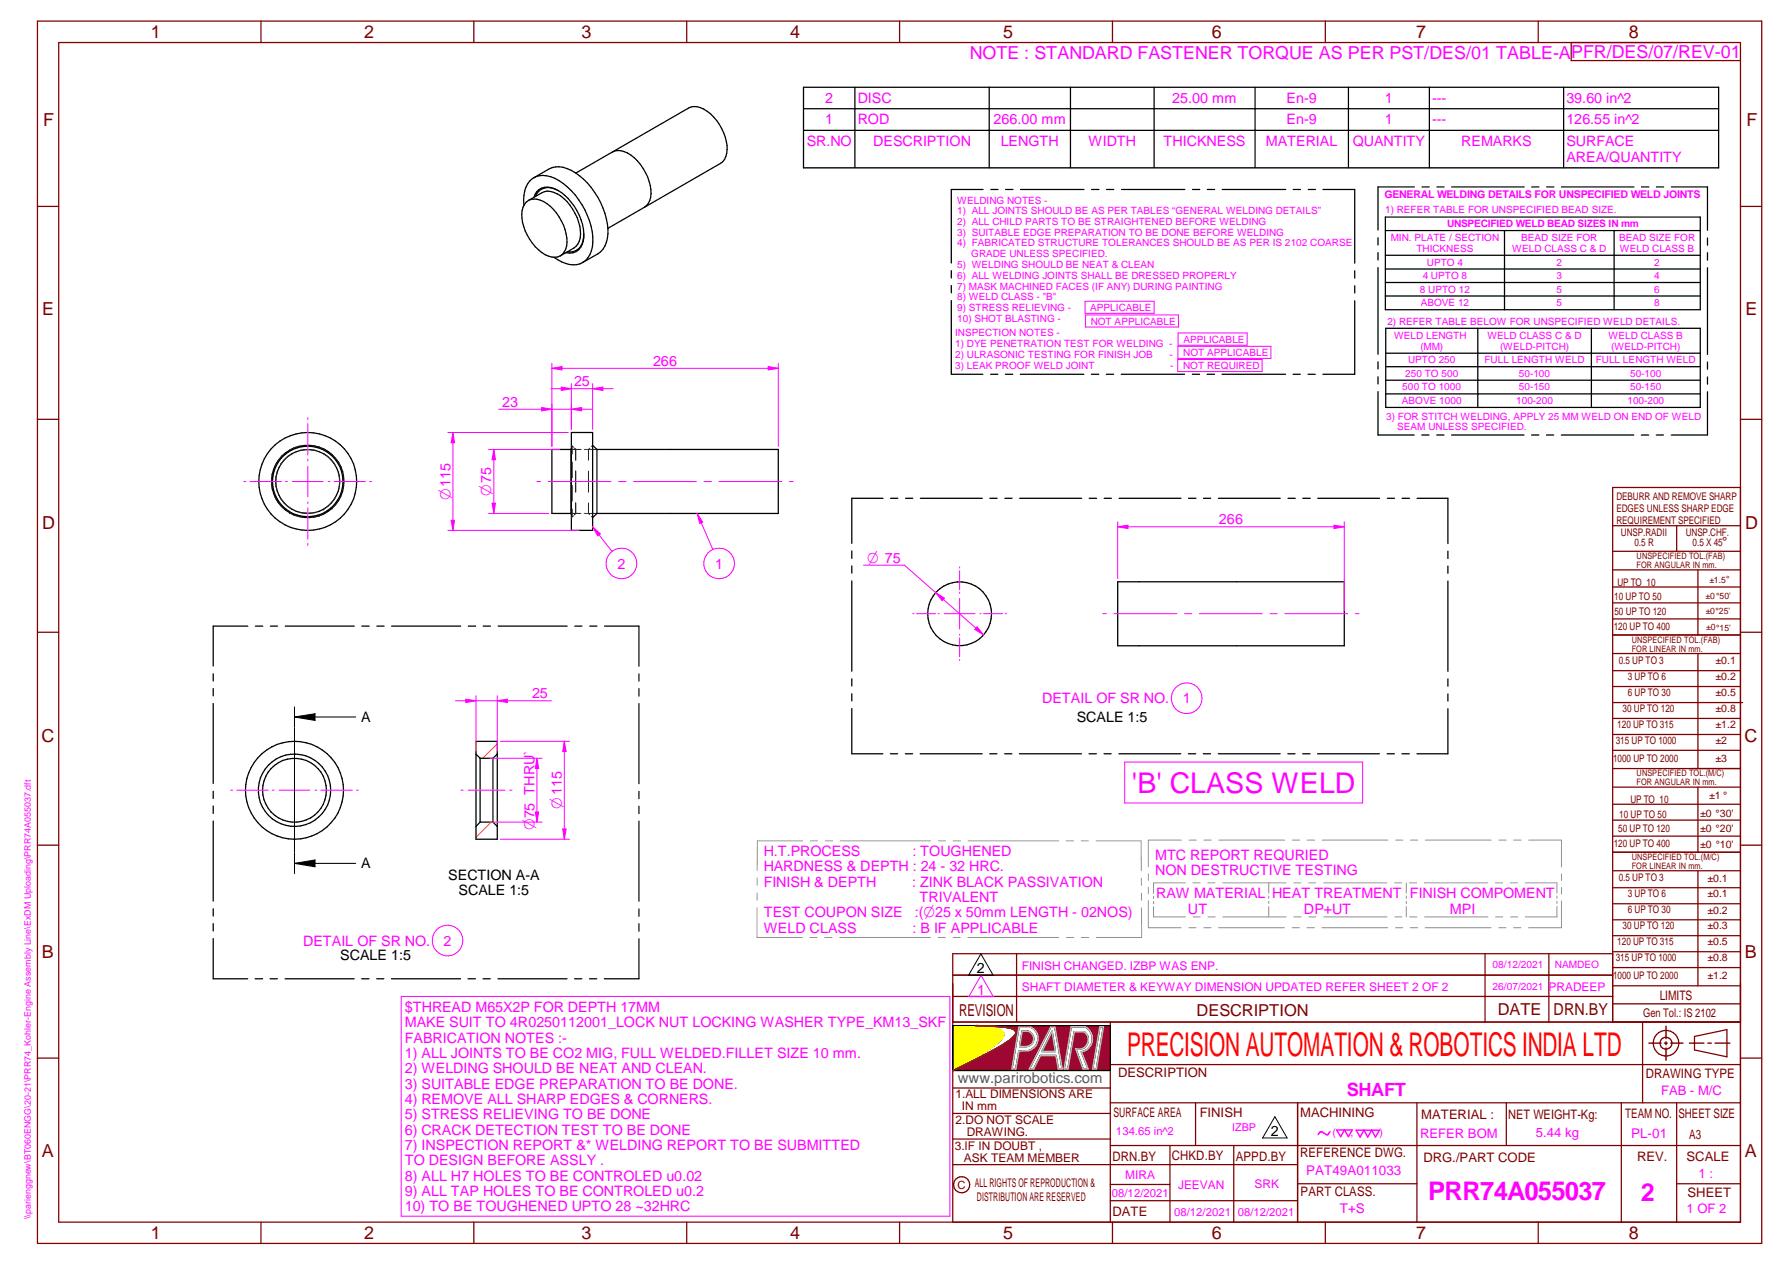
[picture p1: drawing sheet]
<svg xmlns="http://www.w3.org/2000/svg" width="420mm" height="297mm" viewBox="0 0 420 297" stroke-linecap="round" stroke-linejoin="round" font-family="sans-serif">
<defs><g id="words">
<text font-size="7.7" fill="#f00" x="264.7" y="247.9">PRECISION AUTOMATION &amp; ROBOTICS INDIA LTD</text>
<text font-size="6.7" fill="#f0f" x="265.8" y="186.2">'B' CLASS WELD</text>
<text font-size="6" fill="#f0f" x="335.4" y="281.7">PRR74A055037</text>
<text font-size="5.9" fill="#f0f" x="385.4" y="282.1">2</text>
<text font-size="4.3" fill="#f0f" x="316.3" y="257.4">SHAFT</text>
<g font-size="4.2" fill="#800000">
<text x="35.4" y="9">1</text>
<text x="85.5" y="8.9">2</text>
<text x="136.6" y="9">3</text>
<text x="185.6" y="9">4</text>
<text x="235.6" y="9">5</text>
<text x="284.6" y="8.8">6</text>
<text x="332.6" y="9">7</text>
<text x="382.6" y="9">8</text>
<text x="10.1" y="29.6">F</text>
<text x="410.2" y="29.6">F</text>
<text x="9.9" y="73.9">E</text>
<text x="409.9" y="73.9">E</text>
<text x="9.9" y="124.2">D</text>
<text x="409.9" y="124.2">D</text>
<text x="9.7" y="174.3">C</text>
<text x="409.7" y="174.3">C</text>
<text x="9.9" y="225">B</text>
<text x="409.8" y="225">B</text>
<text x="9.8" y="271.7">A</text>
<text x="409.8" y="271.7">A</text>
<text x="35.4" y="291">1</text>
<text x="85.5" y="290.9">2</text>
<text x="136.6" y="291">3</text>
<text x="185.6" y="291">4</text>
<text x="235.6" y="291">5</text>
<text x="284.6" y="290.8">6</text>
<text x="332.6" y="291">7</text>
<text x="382.6" y="291">8</text>
</g>
<g font-size="4.2" fill="#f0f">
<text x="227.7" y="13.8">NOTE : STANDARD FASTENER TORQUE AS PER PST/DES/01 TABLE-A</text>
<text x="369" y="13.7">PFR/DES/07/REV-01</text>
</g>
<g font-size="3.9" fill="#800000">
<text x="225.2" y="238.6">REVISION</text>
<text x="281" y="238.6">DESCRIPTION</text>
<text x="351.8" y="238.4">DATE</text>
<text x="364.9" y="238.3">DRN.BY</text>
</g>
<g font-size="3.7" fill="#f0f">
<text x="105.8" y="117.5" transform="rotate(-90 105.8 117.5)">O115</text>
<text x="115.4" y="116.5" transform="rotate(-90 115.4 116.5)">O75</text>
<text x="203.7" y="132.1">O 75</text>
<text x="131.9" y="190" transform="rotate(-90 131.9 190)">O115</text>
<text x="125.5" y="194.9" transform="rotate(-90 125.5 194.9)">O</text>
</g>
<text font-size="3.5" fill="#00f" x="224.9" y="254.3">www.parirobotics.com</text>
<g font-size="3.4" fill="#f0f">
<text x="193.8" y="24.2">2</text>
<text x="193.8" y="29.2">1</text>
<text x="201.5" y="24.2">DISC</text>
<text x="201.5" y="29.2">ROD</text>
<text x="233.3" y="29.2">266.00 mm</text>
<text x="275.3" y="24.2">25.00 mm</text>
<text x="302.2" y="24.2">En-9</text>
<text x="302.2" y="29.2">En-9</text>
<text x="325.2" y="24.2">1</text>
<text x="325.2" y="29.2">1</text>
<text x="336.3" y="24.2">---</text>
<text x="336.3" y="29.2">---</text>
<text x="367.9" y="24.2">39.60 in^2</text>
<text x="367.9" y="29.2">126.55 in^2</text>
<text x="189.5" y="34.3">SR.NO</text>
<text x="205.1" y="34.3">DESCRIPTION</text>
<text x="235" y="34.3">LENGTH</text>
<text x="255.6" y="34.3">WIDTH</text>
<text x="273.3" y="34.3">THICKNESS</text>
<text x="297.3" y="34.3">MATERIAL</text>
<text x="317.7" y="34.3">QUANTITY</text>
<text x="343.2" y="34.3">REMARKS</text>
<text x="367.9" y="34.3">SURFACE</text>
<text x="367.9" y="38">AREA/QUANTITY</text>
<text x="153.4" y="85.9">266</text>
<text x="118" y="95.5">23</text>
<text x="134.8" y="90.7">25</text>
<text x="286.3" y="123.1">266</text>
<text x="145" y="133.5">2</text>
<text x="167.9" y="133.5">1</text>
<text x="125" y="164">25</text>
<text x="244.8" y="165.1">DETAIL OF SR NO.</text>
<text x="277.8" y="165.1">1</text>
<text x="125.5" y="192.2" transform="rotate(-90 125.5 192.2)">75 THRU`</text>
<text x="179.4" y="201">H.T.PROCESS</text>
<text x="214.3" y="201">: TOUGHENED</text>
<text x="271.3" y="202">MTC REPORT REQURIED</text>
<text x="179.4" y="204.6">HARDNESS &amp; DEPTH : 24 - 32 HRC.</text>
<text x="179.4" y="208.2">FINISH &amp; DEPTH</text>
<text x="214.2" y="208.2">: ZINK BLACK PASSIVATION</text>
<text x="271.3" y="205.6">NON DESTRUCTIVE TESTING</text>
<text x="179.4" y="215.4">TEST COUPON SIZE</text>
<text x="214.8" y="215.4">:(O25 x 50mm LENGTH - 02NOS)</text>
<text x="215.9" y="211.8">TRIVALENT</text>
<text x="271.5" y="210.9">RAW MATERIAL HEAT TREATMENT FINISH COMPOMENT</text>
<text x="279" y="214.5">UT</text>
<text x="306.2" y="214.5">DP+UT</text>
<text x="340.5" y="214.5">MPI</text>
<text x="179.4" y="219">WELD CLASS</text>
<text x="214.3" y="219">: B IF APPLICABLE</text>
<text x="71.2" y="222">DETAIL OF SR NO.</text>
<text x="104.2" y="222">2</text>
<text x="229.5" y="233.6">1</text>
<text x="95.1" y="237.6">$THREAD M65X2P FOR DEPTH 17MM</text>
<text x="95.1" y="241.2">MAKE SUIT TO 4R0250112001_LOCK NUT LOCKING WASHER TYPE_KM13_SKF</text>
<text x="95.1" y="244.8">FABRICATION NOTES :-</text>
<text x="95.1" y="248.4">1) ALL JOINTS TO BE CO2 MIG, FULL WELDED.FILLET SIZE 10 mm.</text>
<text x="95.1" y="252">2) WELDING SHOULD BE NEAT AND CLEAN.</text>
<text x="95.1" y="255.6">3) SUITABLE EDGE PREPARATION TO BE DONE.</text>
<text x="95.1" y="259.2">4) REMOVE ALL SHARP EDGES &amp; CORNERS.</text>
<text x="95.1" y="262.8">5) STRESS RELIEVING TO BE DONE</text>
<text x="95.1" y="266.4">6) CRACK DETECTION TEST TO BE DONE</text>
<text x="95.1" y="270">7) INSPECTION REPORT &amp;* WELDING REPORT TO BE SUBMITTED</text>
<text x="95.1" y="273.6">TO DESIGN BEFORE ASSLY .</text>
<text x="95.1" y="277.2">8) ALL H7 HOLES TO BE CONTROLED u0.02</text>
<text x="95.1" y="280.8">9) ALL TAP HOLES TO BE CONTROLED u0.2</text>
<text x="95.1" y="284.4">10) TO BE TOUGHENED UPTO 28 ~32HRC</text>
</g>
<g font-size="3.4">
<text x="84.8" y="169.6">A</text>
<text x="252.9" y="169.5">SCALE 1:5</text>
<text x="84.8" y="203.9">A</text>
<text x="105.3" y="206.6">SECTION A-A</text>
<text x="107.7" y="210.2">SCALE 1:5</text>
<text x="79.9" y="225.5">SCALE 1:5</text>
<text x="229.4" y="228.5">2</text>
<text x="298.5" y="266.7">2</text>
</g>
<g font-size="3.1" fill="#800000">
<text x="404.4" y="128.3">°</text>
<text x="389.8" y="234.9">LIMITS</text>
<text x="262.6" y="253">DESCRIPTION</text>
<text x="386.5" y="253">DRAWING TYPE</text>
<text x="261.5" y="262.3">SURFACE AREA</text>
<text x="281.8" y="262.3">FINISH</text>
<text x="305.4" y="262.2">MACHINING</text>
<text x="333.8" y="262.8">MATERIAL :</text>
<text x="354.2" y="262.7">NET WEIGHT-Kg:</text>
<text x="381.7" y="262.6">TEAM NO.</text>
<text x="394.2" y="262.6">SHEET SIZE</text>
<text x="396.7" y="267.4">A3</text>
<text x="261.3" y="272.6">DRN.BY</text>
<text x="275.2" y="272.5">CHKD.BY</text>
<text x="290.3" y="272.7">APPD.BY</text>
<text x="305.4" y="271.8">REFERENCE DWG.</text>
<text x="334.3" y="272.8">DRG./PART CODE</text>
<text x="384.5" y="272.7">REV.</text>
<text x="396.1" y="272.6">SCALE</text>
<text x="305.5" y="280.8">PART CLASS.</text>
<text x="396.4" y="281.1">SHEET</text>
<text x="261.3" y="285.6">DATE</text>
</g>
<g font-size="3.1" fill="#f0f">
<text x="390.1" y="257.1">FAB - M/C</text>
<text x="333.5" y="267.1">REFER BOM</text>
<text x="360.7" y="267">5.44 kg</text>
<text x="383.1" y="267.1">PL-01</text>
<text x="306.8" y="275.9">PAT49A011033</text>
<text x="398.9" y="276.5">1 :</text>
<text x="314.7" y="284.9">T+S</text>
<text x="396.1" y="284.9">1 OF 2</text>
</g>
<g font-size="2.8" fill="#f0f">
<text x="240" y="227.7">FINISH CHANGED. IZBP WAS ENP.</text>
<text x="240" y="232.8">SHAFT DIAMETER &amp; KEYWAY DIMENSION UPDATED REFER SHEET 2 OF 2</text>
<text x="363.7" y="232.6">PRADEEP</text>
<text x="264.3" y="276.8">MIRA</text>
<text x="276.7" y="279.2">JEEVAN</text>
<text x="294.6" y="279.1">SRK</text>
</g>
<g font-size="2.8" fill="#800000">
<text x="385.9" y="238.7">Gen Tol.: IS 2102</text>
<text x="224.4" y="257.9">1.ALL DIMENSIONS ARE</text>
<text x="224.4" y="264">2.DO NOT SCALE</text>
<text x="225.9" y="260.7">IN mm</text>
<text x="227.1" y="266.8">DRAWING.</text>
<text x="224.2" y="270">3.IF IN DOUBT ,</text>
<text x="226.4" y="272.8">ASK TEAM MEMBER</text>
<text x="228.9" y="278.7">ALL RIGHTS OF REPRODUCTION &amp;</text>
<text x="229.4" y="282.1">DISTRIBUTION ARE RESERVED</text>
</g>
<g font-size="2.7" fill="#f0f">
<text x="262.1" y="266.5">134.65 in^2</text>
<text x="261.1" y="281">08/12/2021</text>
<text x="275.7" y="285.5">08/12/2021 08/12/2021</text>
</g>
<text font-size="2.7" fill="#800000" x="224.9" y="279.2">C</text>
<g font-size="2.5" fill="#f0f">
<text x="325.2" y="46.4">GENERAL WELDING DETAILS FOR UNSPECIFIED WELD JOINTS</text>
<text x="289.4" y="265.6">IZBP</text>
<text x="312.9" y="266.7">(</text>
<text x="317.2" y="266.7">,</text>
<text x="324" y="266.7">)</text>
</g>
<g font-size="2.5" fill="#800000">
<text x="379.6" y="117.4">DEBURR AND REMOVE SHARP</text>
<text x="379.6" y="120.2">EDGES UNLESS SHARP EDGE</text>
<text x="379.6" y="123">REQUIREMENT SPECIFIED</text>
<text x="380.7" y="125.9">UNSP.RADII</text>
<text x="395.9" y="125.8">UNSP.CHF.</text>
<text x="383.9" y="128.3">0.5 R</text>
<text x="397.5" y="128.2">0.5 X 45</text>
<text x="379.8" y="137.5">UP TO 10</text>
<text x="379.1" y="140.9">10 UP TO 50</text>
<text x="379" y="147.9">120 UP TO 400</text>
<text x="379.2" y="144.4">50 UP TO 120</text>
<text x="380.2" y="155.9">0.5 UP TO 3</text>
<text x="402.9" y="156">±0.1</text>
<text x="382.3" y="159.7">3 UP TO 6</text>
<text x="402.9" y="159.7">±0.2</text>
<text x="381.1" y="167.2">30 UP TO 120</text>
<text x="382.3" y="163.4">6 UP TO 30</text>
<text x="402.9" y="163.5">±0.5</text>
<text x="402.9" y="167.3">±0.8</text>
<text x="379.8" y="170.9">120 UP TO 315</text>
<text x="402.9" y="171">±1.2</text>
<text x="378.8" y="178.9">1000 UP TO 2000</text>
<text x="379.5" y="174.7">315 UP TO 1000</text>
<text x="402.9" y="174.8">±2</text>
<text x="402.9" y="179">±3</text>
<text x="380.3" y="192">10 UP TO 50</text>
<text x="382.9" y="188.6">UP TO 10</text>
<text x="399.3" y="191.9">±0 °30'</text>
<text x="401.4" y="187.7">±1 °</text>
<text x="380.1" y="195.4">50 UP TO 120</text>
<text x="399.3" y="195.3">±0 °20'</text>
<text x="379" y="198.9">120 UP TO 400</text>
<text x="399.3" y="199.1">±0 °10'</text>
<text x="380.2" y="206.9">0.5 UP TO 3</text>
<text x="401" y="207">±0.1</text>
<text x="382.3" y="210.7">3 UP TO 6</text>
<text x="382.3" y="214.4">6 UP TO 30</text>
<text x="401" y="210.7">±0.1</text>
<text x="401" y="214.5">±0.2</text>
<text x="379.8" y="222">120 UP TO 315</text>
<text x="381.1" y="218.2">30 UP TO 120</text>
<text x="401" y="218.2">±0.3</text>
<text x="401" y="222">±0.5</text>
<text x="379.5" y="225.7">315 UP TO 1000</text>
<text x="401" y="225.8">±0.8</text>
<text x="378.8" y="230">1000 UP TO 2000</text>
<text x="401" y="230">±1.2</text>
</g>
<g font-size="2.4" fill="#f0f">
<text x="339.8" y="53.3">UNSPECIFIED WELD BEAD SIZES IN mm</text>
<text x="350.6" y="227.3">08/12/2021</text>
<text x="365.2" y="227.4">NAMDEO</text>
<text x="350.6" y="232.5">26/07/2021</text>
</g>
<g font-size="2.3" fill="#f0f">
<text x="224.8" y="47.8">WELDING NOTES -</text>
<text x="224.8" y="50.3">1) ALL JOINTS SHOULD BE AS PER TABLES “GENERAL WELDING DETAILS”</text>
<text x="224.8" y="52.8">2) ALL CHILD PARTS TO BE STRAIGHTENED BEFORE WELDING</text>
<text x="325.3" y="50">1) REFER TABLE FOR UNSPECIFIED BEAD SIZE.</text>
<text x="224.8" y="55.4">3) SUITABLE EDGE PREPARATION TO BE DONE BEFORE WELDING</text>
<text x="224.8" y="57.9">4) FABRICATED STRUCTURE TOLERANCES SHOULD BE AS PER IS 2102 COARSE</text>
<text x="326.6" y="56.6">MIN. PLATE / SECTION</text>
<text x="332.6" y="59.2">THICKNESS</text>
<text x="355.1" y="59.2">WELD CLASS C &amp; D</text>
<text x="357.3" y="56.6">BEAD SIZE FOR</text>
<text x="380.3" y="56.6">BEAD SIZE FOR</text>
<text x="380.4" y="59.2">WELD CLASS B</text>
<text x="224.8" y="62.9">5) WELDING SHOULD BE NEAT &amp; CLEAN</text>
<text x="224.8" y="65.4">6) ALL WELDING JOINTS SHALL BE DRESSED PROPERLY</text>
<text x="228.1" y="60.4">GRADE UNLESS SPECIFIED.</text>
<text x="334.1" y="65.5">4 UPTO 8</text>
<text x="335.1" y="62.4">UPTO 4</text>
<text x="365.6" y="62.4">2</text>
<text x="365.6" y="65.5">3</text>
<text x="388.5" y="62.4">2</text>
<text x="388.5" y="65.5">4</text>
<text x="224.8" y="68">7) MASK MACHINED FACES (IF ANY) DURING PAINTING</text>
<text x="224.8" y="70.5">8) WELD CLASS - &quot;B&quot;</text>
<text x="333.4" y="68.7">8 UPTO 12</text>
<text x="333.7" y="71.9">ABOVE 12</text>
<text x="365.6" y="68.7">5</text>
<text x="365.6" y="71.9">5</text>
<text x="388.5" y="68.7">6</text>
<text x="388.5" y="71.9">8</text>
<text x="224.8" y="73">9) STRESS RELIEVING -</text>
<text x="224.8" y="75.5">10) SHOT BLASTING -</text>
<text x="256.1" y="73">APPLICABLE</text>
<text x="256.2" y="76.2">NOT APPLICABLE</text>
<text x="325.8" y="76.2">2) REFER TABLE BELOW FOR UNSPECIFIED WELD DETAILS.</text>
<text x="224.4" y="79">INSPECTION NOTES -</text>
<text x="224.4" y="81.5">1) DYE PENETRATION TEST FOR WELDING -</text>
<text x="224.4" y="84">2) ULRASONIC TESTING FOR FINISH JOB</text>
<text x="274.7" y="84">-</text>
<text x="277.9" y="83.6">NOT APPLICABLE</text>
<text x="277.9" y="80.5">APPLICABLE</text>
<text x="327.4" y="79.5">WELD LENGTH</text>
<text x="333.6" y="82.1">(MM)</text>
<text x="349.3" y="79.5">WELD CLASS C &amp; D</text>
<text x="352.3" y="82.1">(WELD-PITCH)</text>
<text x="377.8" y="79.5">WELD CLASS B</text>
<text x="378.4" y="82.1">(WELD-PITCH)</text>
<text x="224.4" y="86.5">3) LEAK PROOF WELD JOINT</text>
<text x="274.8" y="86.5">-</text>
<text x="277.9" y="86.7">NOT REQUIRED</text>
<text x="330" y="88.5">250 TO 500</text>
<text x="330.7" y="85.3">UPTO 250</text>
<text x="348.6" y="85.3">FULL LENGTH WELD</text>
<text x="356.7" y="88.5">50-100</text>
<text x="374.8" y="85.3">FULL LENGTH WELD</text>
<text x="382.9" y="88.5">50-100</text>
<text x="329.3" y="94.9">ABOVE 1000</text>
<text x="329.3" y="91.7">500 TO 1000</text>
<text x="356.1" y="94.9">100-200</text>
<text x="356.7" y="91.7">50-150</text>
<text x="382.2" y="94.9">100-200</text>
<text x="382.9" y="91.7">50-150</text>
<text x="325.5" y="98.6">3) FOR STITCH WELDING, APPLY 25 MM WELD ON END OF WELD</text>
<text x="328.2" y="101">SEAM UNLESS SPECIFIED.</text>
</g>
<g font-size="2.1" fill="#800000">
<text x="384.4" y="131.3">UNSPECIFIED TOL.(FAB)</text>
<text x="384.4" y="133.4">FOR ANGULAR IN mm.</text>
<text x="401.5" y="136.9">±1.5°</text>
<text x="400.5" y="140.6">±0 °50'</text>
<text x="400.6" y="144.3">±0°25'</text>
<text x="400.7" y="148">±0°15'</text>
<text x="383.2" y="151">UNSPECIFIED TOL.(FAB)</text>
<text x="383.2" y="153.1">FOR LINEAR IN mm.</text>
<text x="384.4" y="182.3">UNSPECIFIED TOL.(M/C)</text>
<text x="384.4" y="184.4">FOR ANGULAR IN mm.</text>
<text x="383.2" y="202">UNSPECIFIED TOL.(M/C)</text>
<text x="383.2" y="204.1">FOR LINEAR IN mm.</text>
</g>
<text font-size="2.1" fill="#f0f" x="7.2" y="286.3" transform="rotate(-90 7.2 286.3)">\\parienggnew\BT060ENGG\20-21\PRR74_Kohler-Engine Assembly Line\ExDM Uploading\PRR74A055037.dft</text>
</g></defs>
<g fill="none" stroke="#800000" stroke-width=".3">
<path d="M8.8 5h405v287h-405zM13.8 10h395v277h-395zM61.3 5v5M111.3 5v5M161.3 5v5M211.3 5v5M261.3 5v5M311.3 5v5M361.3 5v5M8.8 48.5h5M408.8 48.5h5M8.8 98.5h5"/>
<path d="M408.8 98.5h5M8.8 148.5h5M408.8 148.5h5M8.8 198.5h5M408.8 198.5h5M223.8 240h185M223.8 231v56M260.8 240v47M385.8 240v19M8.8 248.5h5M223.8 255.5h37M260.8 250h148"/>
<path d="M260.8 259h148M280.8 259v10M304.7 259v28M332.8 259v28M353.8 259v10M380.8 259v28M393.8 259v28M398 243.4l7.6-1.6v6.4l-7.6-1.7zM408.8 248.5h5M223.8 261.5h37M223.8 267.5h37M223.8 273.5h80.9"/>
<path d="M260.8 269h148M260.8 278.1h14M274.8 269v18M289.8 269v18M304.7 278h28.1M393.8 278h15M61.3 287v5M111.3 287v5M161.3 287v5M211.3 287v5M260.8 281.9h43.9M261.3 287v5"/>
<path d="M311.3 287v5M361.3 287v5"/>
<circle cx="391.3" cy="244.9" r="1.41"/>
<circle cx="391.3" cy="245" r="3"/>
<circle cx="225.9" cy="278.2" r="1.89"/>
</g>
<path d="M387.3 244.9h2.8M390.9 244.9h.7M391.3 241v2.9M391.3 244.6v.7M391.3 246.1v2.9M392.4 244.9h2.9M396.8 244.9h3.4M401.1 244.9h.8M402.8 244.9h3.5" fill="none" stroke="#800000" stroke-width=".34"/>
<path d="M239.3 241.2h2.8a2.94 2.94 0 0 1 1.7 3 2.94 2.94 0 0 1-2.2 2.5l-2.3 .1-.7 4.2h-1zM246.7 241.2h1.1l1.7 9.8h-.9l-.6-3.1h-3.7l-1.5 3.1h-1zM251.6 241.1h3.2a3.2 3.2 0 0 1 1.7 3.3 3.2 3.2 0 0 1-2.5 2.6l1.6 4h-1.2l-1.8-4.7a2.25 2.25 0 0 0 2.8-1.2 2.25 2.25 0 0 0-.8-2.8h-2.3l-1.5 8.7h-.9zM258.3 241.1h.9l-1.7 9.9h-.9z" fill="none" stroke="#991b1e" stroke-width=".34"/>
<path d="M240.1 242.1h1.4a1.85 1.85 0 0 1 1.2 2.1 1.85 1.85 0 0 1-1.7 1.5h-1.5z" fill-rule="evenodd" fill="#990026"/>
<path d="M240.1 242.1h1.4a1.85 1.85 0 0 1 1.2 2.1 1.85 1.85 0 0 1-1.7 1.5h-1.5z" fill="none" stroke="#991b1e" stroke-width=".34"/>
<path d="M247.1 242.2l.8 4.7h-3.2z" fill="#990026"/>
<path d="M247.1 242.2l.8 4.7h-3.2z" fill="none" stroke="#991b1e" stroke-width=".34"/>
<path d="M230 240.9l-.7-.1a39.7 39.7 0 0 1 8.4 .8l.7 .3M230.1 240.9l3.9 .7 1.4 .6M238.4 241.9a1.29 1.29 0 0 1-.6 1.8l-3.6 2.4-10.4 5.3 6.7-3.8 3.8-2.7 1.3-1.5 .1-.5-.2-.6M239.3 241.2h2.8a2.94 2.94 0 0 1 1.7 3 2.94 2.94 0 0 1-2.2 2.5l-2.3 .1-.7 4.2h-1zM240.1 242.1h1.4a1.85 1.85 0 0 1 1.2 2.1 1.85 1.85 0 0 1-1.7 1.5h-1.5zM246.7 241.2h1.1l1.7 9.8h-.9l-.6-3.1h-3.7l-1.5 3.1h-1zM247.1 242.2l.8 4.7h-3.2zM251.6 241.1h3.2a3.2 3.2 0 0 1 1.7 3.3 3.2 3.2 0 0 1-2.5 2.6l1.6 4h-1.2l-1.8-4.7a2.25 2.25 0 0 0 2.8-1.2 2.25 2.25 0 0 0-.8-2.8h-2.3l-1.5 8.7h-.9zM258.3 241.1h.9l-1.7 9.9h-.9z" fill="none" stroke="#000" stroke-width=".34"/>
<g fill="#000">
<circle cx="235.4" cy="242.2" r=".17"/>
<circle cx="238.4" cy="241.9" r=".17"/>
</g>
<path d="M240.1 242.1h1.4a1.85 1.85 0 0 1 1.2 2.1 1.85 1.85 0 0 1-1.7 1.5h-1.5zM247.1 242.2l.8 4.7h-3.2z" fill="none" stroke="#c0c0c0" stroke-width=".34"/>
<path d="M223.8 240.8h5.5l4.1 .6a2.39 2.39 0 0 1 2.3 1.4 4.9 4.9 0 0 1-2.6 3l-3.4 2.2-5.9 3.4z" fill-rule="evenodd" fill="#ff0"/>
<path d="M235.5 242.3l.2 .3v.6l-1.4 1.7-3.8 2.7-6.7 3.8" fill="none" stroke="#f1eb1f" stroke-width=".34"/>
<circle cx="235.5" cy="242.3" r=".17" fill="#f1eb1f"/>
<path d="M235.4 242.2l-1.1-.6-3.5-.6-1.5-.2h-5.5v10.6" fill="none" stroke="#f1eb1f" stroke-width=".34"/>
<path d="M229.3 240.8l4.3 .7 1.3 .4a1.06 1.06 0 0 1 .8 .7 1.06 1.06 0 0 1-.3 1.1l-1.6 1.6-2.8 1.9-7.2 4.2" fill="none" stroke="#ff0" stroke-width=".34"/>
<path d="M223.8 240.8v10.6" fill="none" stroke="#000" stroke-width=".34"/>
<path d="M223.8 240.8v10.6" fill="none" stroke="#000" stroke-width=".3"/>
<path d="M229.3 240.8l7.2 .5 1.8 .5 .3 .3v.5l-.4 .7-.8 .7-2.4 1.7-5.3 2.8-5.9 2.9h37v-10.6zM246.7 241.2h1.1l1.7 9.8h-.9l-.6-3.1h-3.7l-1.5 3.1h-1zM239.3 241.2h2.8a2.94 2.94 0 0 1 1.7 3 2.94 2.94 0 0 1-2.2 2.5l-2.3 .1-.7 4.2h-1zM251.6 241.1h3.2a3.2 3.2 0 0 1 1.7 3.3 3.2 3.2 0 0 1-2.5 2.6l1.6 4h-1.2l-1.8-4.7a2.25 2.25 0 0 0 2.8-1.2 2.25 2.25 0 0 0-.8-2.8h-2.3l-1.5 8.7h-.9zM258.3 241.1h.9l-1.7 9.9h-.9z" fill-rule="evenodd" fill="#990026"/>
<g fill="none" stroke="#000" stroke-width=".3">
<path d="M134.1 105.5h-4.5v15.1h4.5M134.1 105.5v15.1M134.2 101.6h5v22.9h-5zM134.2 105.3l-.1 .2M139.2 104.6l1 .9M140.2 105.5h42.6v15.1h-42.6M140.2 105.5v15.1M134.1 120.6l.1 .2M140.2 120.6l-1 .9M223.8 240.8h37v10.6h-37"/>
<circle cx="72.3" cy="113.1" r="8.3"/>
<circle cx="72.3" cy="113.1" r="11.5"/>
<circle cx="72.3" cy="113.1" r="8.5"/>
<circle cx="72.3" cy="113.1" r="7.5"/>
</g>
<path d="M223.8 251.4l6.1-3 6.1-3.4-4.9 2.8zM229.3 240.8l.7 .1a37.6 37.6 0 0 1 7.7 .7l-2.8-.5zM237.5 243.9l-1.5 1.1M237.7 241.6l.7 .4M237.7 241.6l.8 .4M238.3 243.2l-.8 .7M238.4 242l.2 .3-.1 .4M238.5 242l.1 .3M238.5 242.7l-.2 .4M238.5 242.7l-.9 1.1" fill="none" stroke="#991b1e" stroke-width=".34"/>
<path d="M239.3 241.2h2.8a2.94 2.94 0 0 1 1.7 3 2.94 2.94 0 0 1-2.2 2.5l-2.3 .1-.7 4.2h-1zM246.7 241.2h1.1l1.7 9.8h-.9l-.6-3.1h-3.7l-1.5 3.1h-1zM251.6 241.1h3.2a3.2 3.2 0 0 1 1.7 3.3 3.2 3.2 0 0 1-2.5 2.6l1.6 4h-1.2l-1.8-4.7a2.25 2.25 0 0 0 2.8-1.2 2.25 2.25 0 0 0-.8-2.8h-2.3l-1.5 8.7h-.9zM258.3 241.1h.9l-1.7 9.9h-.9z" fill="none" stroke="#c0c0c0" stroke-width=".34"/>
<g fill="none" stroke="#800000" stroke-width=".3">
<path d="M394.7 10h-25.7v4.2h39.8M378.7 114.5h30.1v125.5h-30.1zM378.7 123.4h30.1M378.7 133.8h30.1M378.7 137.8h30.1M378.7 129.5h30.1M393.8 123.4v6.1M398.8 133.8v15.3M378.7 141.6h30.1M378.7 145.3h30.1M378.7 149.1h30.1M378.7 153.5h30.1"/>
<path d="M378.7 157.5h30.1M398.8 153.5v27M378.7 161.2h30.1M378.7 165h30.6M378.7 168.7h30.1M378.7 172.5h30.1M378.7 176.2h30.1M378.7 184.8h30.1M378.7 188.8h30.1M378.7 192.6h30.1M378.7 196.3h30.1M378.7 180.5h30.1"/>
<path d="M398.8 184.8v15.3M378.7 200.1h30.1M378.7 204.5h30.1M378.7 208.4h30.1M378.7 212.2h30.1M378.7 216h30.1M378.7 219.7h30.1M398.8 204.5v27M223.8 229h154.9M223.8 234h154.9M238.7 223.9v16M348.8 223.9v16"/>
<path d="M363.8 223.9v16M378.7 223.9h-154.9v16M378.7 223.5h30.1M378.7 227.2h30.1M378.7 231.5h30.1M378.7 235.7h30.1"/>
</g>
<g fill="none" stroke="#f0f" stroke-width=".23">
<path d="M72.3 98v.5M72.3 99.5v7.3M57.3 113.1h.4M58.7 113.1h7.4M67 113.1h.5M68.7 113.1h7.2M72.3 107.8v.4M72.3 109.5v7.2M72.3 117.9v.4M72.3 119.3v7.3M77.1 113.1h.4M78.5 113.1h7.3"/>
<path d="M86.8 113.1h.5M114.8 105.5h16.6M116 105.5l.4 2.4h-.8zM126.1 113.1h.8M128.7 113.1h14.8M145.3 113.1h1.7M148.8 113.1h14.8M165.3 113.1h1.8M168.9 113.1h14.7M185.4 113.1h.9M72.3 127.6v.5M114.8 120.6h14.1"/>
<path d="M94.2 234h128.9v51.6h-128.9z"/>
</g>
<g fill="none" stroke="#008000" stroke-width=".23">
<path d="M64 111.3h.1M64 111.3l-.2 1.2 .2 2.3M64.5 116.5a7.2 7.2 0 0 0 2 2.8M65.1 111.1a6.9 6.9 0 0 0-.1 3.8M65.8 116.8a7.6 7.6 0 0 0 2.6 2.7M66.6 106.7a8.2 8.2 0 0 0-2.1 2.9M68.5 106.6h.1M68.5 106.6a7.6 7.6 0 0 0-2.7 2.7M70.4 105.8a7.3 7.3 0 0 1 3.8 0M71.4 104.6h.1M71.4 104.6l-2.3 .6-1 .5M73.2 104.6a7.2 7.2 0 0 1 3.3 1.1"/>
<path d="M76 119.5h.1M76.1 106.6a7.6 7.6 0 0 1 2.7 2.7M78 119.4h.1M78 106.8l1.5 1.7 .5 1.1M78.8 116.8a7.9 7.9 0 0 1-2.8 2.7M79.5 111.2a7 7 0 0 1 0 3.7M80 109.6h.1M80 116.5l-.5 1.1-1.5 1.8M80.6 111.4l.2 1.7-.2 1.7M134.1 105.5h.2M134.2 104.6l.3 .3M134.3 105.1l-.1 .2"/>
<path d="M134.4 104.8v1.8M134.4 108.5v3.6M134.4 114v3.6M134.4 119.5v1.8M134.4 104.8l.3 .2M134.4 104.8v.1M134.5 105.5h2M134.9 105.2l.3 .3v2.6M135.2 110.6v5M135.2 118.1v2.5l-.3 .3M137.2 105.5h1M138.2 105.5v2.6"/>
<path d="M138.2 110.6v5M138.2 118.1v2.5M138.4 105.5h1.8M138.5 105.2l-.3 .3M139.2 104.6l-.3 .3M68 120.4h.1M68 120.4l1.1 .5 2.2 .6M70.3 120.3a7.2 7.2 0 0 0 3.8 0M76.4 120.4a6.9 6.9 0 0 1-3.3 1.1M134.1 120.6h.1M134.2 120.8l.1 .1M134.4 121.2v.1"/>
<path d="M134.4 120.6h2M134.5 121.2l-.3 .3M134.7 121.1l-.3 .2M137.2 120.6h1M138.2 120.6l.3 .3M138.3 120.6h1.9M138.9 121.2l.3 .3"/>
</g>
<path d="M116 105.5l.4 2.4h-.8z" fill="#f0f"/>
<path d="M115.6 118.2h.8l-.4 2.4z" fill="none" stroke="#f0f" stroke-width=".23"/>
<path d="M115.6 118.2h.8l-.4 2.4z" fill="#f0f"/>
<path d="M105.2 101.6h28.3M106.4 101.6l.4 2.4h-.9zM116 105.5v15.1M105.2 124.5h30.8" fill="none" stroke="#f0f" stroke-width=".23"/>
<path d="M106.4 101.6l.4 2.4h-.9z" fill="#f0f"/>
<path d="M105.9 122.2h.9l-.4 2.3z" fill="none" stroke="#f0f" stroke-width=".23"/>
<path d="M105.9 122.2h.9l-.4 2.3z" fill="#f0f"/>
<path d="M129.6 85.3v19.5M129.6 86.5l2.4-.4v.8zM182.8 85.3v19.5M106.4 101.6v22.9" fill="none" stroke="#f0f" stroke-width=".23"/>
<path d="M129.6 86.5l2.4-.4v.8z" fill="#f0f"/>
<path d="M180.4 86.1l2.4 .4-2.4 .4z" fill="none" stroke="#f0f" stroke-width=".23"/>
<path d="M180.4 86.1l2.4 .4-2.4 .4z" fill="#f0f"/>
<path d="M127.2 95.7l2.4 .4-2.4 .4zM129.6 86.5h53.2M129.6 94.9v9.9M134.2 94.9v5.9" fill="none" stroke="#f0f" stroke-width=".23"/>
<path d="M127.2 95.7l2.4 .4-2.4 .4z" fill="#f0f"/>
<path d="M134.2 96.1l2.4-.4v.8z" fill="none" stroke="#f0f" stroke-width=".23"/>
<path d="M134.2 96.1l2.4-.4v.8z" fill="#f0f"/>
<path d="M117.1 96.1h21.9M131.8 90.9l2.4 .4-2.4 .4zM134.2 90.1v10.7M139.2 90.1v10.7" fill="none" stroke="#f0f" stroke-width=".23"/>
<path d="M131.8 90.9l2.4 .4-2.4 .4z" fill="#f0f"/>
<path d="M139.2 91.3l2.4-.4v.8z" fill="none" stroke="#f0f" stroke-width=".23"/>
<path d="M139.2 91.3l2.4-.4v.8z" fill="#f0f"/>
<path d="M129.4 91.3h14.6M139.2 123.7l4.6 5.8" fill="none" stroke="#f0f" stroke-width=".23"/>
<g fill="none" stroke="#000" stroke-width=".3">
<path d="M143.8 35.7l17.9-10.3a4 4 0 0 1 4.4 .7 11.4 11.4 0 0 1 4.6 9.9 3.2 3.2 0 0 1-1.5 2.4l-26.5 15.2M143.8 35.7a4.1 4.1 0 0 1 4.4 .7 11.7 11.7 0 0 1 4.6 9.9 3.4 3.4 0 0 1-1.5 2.4M143.8 35.7l-8.6 4.9M188.7 25.5h214.9M188.7 30.6h214.9M188.7 20.5h214.9v18.9h-214.9zM200.8 20.5v18.9M232.3 20.5v18.9M251.4 20.5v18.9M271 20.5v18.9M294.8 20.5v18.9M316.7 20.5v18.9"/>
<path d="M335.7 20.5v18.9M367.2 20.5v18.9M123.1 48.2a6.8 6.8 0 0 1 2-6.3 6.2 6.2 0 0 1 7.2 1.2 17.8 17.8 0 0 1 6.9 13.8 5.5 5.5 0 0 1-2.3 4.7M124.1 47.1a4.1 4.1 0 0 1 4.4 .7 11.7 11.7 0 0 1 4.6 9.9 3.4 3.4 0 0 1-1.5 2.4M124.1 47.1a4 4 0 0 0-1.5 4.1 11.5 11.5 0 0 0 6.3 9 3.3 3.3 0 0 0 2.7-.1M124.1 47.1l3.2-1.8a4.2 4.2 0 0 1 4.3 .7 11.8 11.8 0 0 1 4.7 9.9 3.4 3.4 0 0 1-1.5 2.4l-3.2 1.8M125.4 41.7l3.5-2a5.3 5.3 0 0 1 5.2 .3 17.6 17.6 0 0 1 8.7 14.9 5.6 5.6 0 0 1-2.4 4.7l-3.5 2M125.4 46.4a3.3 3.3 0 0 1 4.8-2.1 12.6 12.6 0 0 1 6.8 12.3 3.3 3.3 0 0 1-4.1 2.8M131.2 44.8a3.4 3.4 0 0 0-5.4 1.3M137.1 55.1a3.6 3.6 0 0 1-3.1 4.1l-.7-.1M130.1 60.4a7.3 7.3 0 0 0 6.1 1.6l.7-.4"/>
</g>
<path d="M139.2 123.7l1.8 1.6-.6 .5z" fill="#f0f"/>
<g fill="none" stroke="#f0f" stroke-width=".23">
<path d="M139.2 123.7l1.8 1.6-.6 .5zM163.7 120.6l3.7 8.4"/>
<circle cx="146" cy="132.3" r="3.6"/>
</g>
<path d="M163.7 120.6l1.3 2-.7 .3z" fill="#f0f"/>
<g fill="none" stroke="#f0f" stroke-width=".23">
<path d="M254.8 70.7h16.2v2.9h-16.2zM254.9 74h21.9v2.8h-21.9zM276.7 78.2h16.2v2.9h-16.2zM276.6 84.4h19.8v2.8h-19.8zM276.6 81.3h21.9v2.9h-21.9zM163.7 120.6l1.3 2-.7 .3zM69.2 170.6v.4M69.2 172v7.4M109.4 164.2l2.4 .3-2.4 .5zM111.8 163.4v12.9M116.8 163.4v12.9M54.2 185.5h.4"/>
<path d="M55.6 185.5h7.4M64 185.5h.4M65.6 185.5h7.2M69.2 180.3v.5M69.2 181.9v7.2M69.2 190.4v.4M69.2 191.8v7.3M74 185.5h.4M75.3 185.5h7.5M83.7 185.5h.4M69.2 200.1v.5"/>
<circle cx="168.9" cy="132.3" r="3.6"/>
</g>
<g fill="none" stroke="#000" stroke-width=".3">
<path d="M230.9 44.5h-7.5v17.3M232.7 44.5h1.7M236.2 44.5h1.7M239.7 44.5h14.9M256.4 44.5h1.7M259.9 44.5h1.7M263.4 44.5h14.8M280.1 44.5h1.7M283.5 44.5h1.8M287.1 44.5h14.9M303.7 44.5h1.7M307.2 44.5h1.7"/>
<path d="M310.7 44.5h7.5v17.3M323.6 55.8v1.7M323.6 59.3v1.7M325.4 51h73.9v21.7h-73.9zM325.4 54.1h73.9M325.4 59.9h73.9M332.2 43.9h-8.6v10.1M334 43.9h1.6M337.5 43.9h1.7M340.9 43.9h17.1M353.3 54.1v18.6M359.7 43.9h1.7"/>
<path d="M363.3 43.9h1.6M366.7 43.9h17M379.1 54.1v18.6M385.5 43.9h1.8M389 43.9h1.7M392.5 43.9h8.5v10.2M401 55.9v1.7M401 59.4v1.7M223.4 70.6v17.3h7.4M223.4 63.5v1.8M223.4 67.1v1.6M318.2 70.6v17.3h-7.5"/>
<path d="M318.2 63.6v1.7M318.2 67.1v1.7M323.6 62.8v20.4M325.4 63.2h73.9M325.4 66.3h73.9M325.4 69.5h73.9M325.4 77.1h73.9v18.6h-73.9zM347.1 77.1v18.6M373.7 77.1v18.6M401 62.9v20.3M232.7 87.9h1.6M236.1 87.9h1.8"/>
<path d="M239.6 87.9h14.9M256.3 87.9h1.8M259.8 87.9h1.7M263.3 87.9h14.9M280 87.9h1.7M283.5 87.9h1.7M287 87.9h14.9M303.7 87.9h1.7M307.2 87.9h1.7M323.6 85v1.7M323.6 88.5v1.7M323.6 91.9v10.3h8.5"/>
<path d="M325.4 82.9h73.9M325.4 86.1h73.9M325.4 89.3h73.9M325.4 92.5h73.9M401 85v1.7M401 88.5v1.7M401 92v10.2h-8.5M333.9 102.2h1.7M337.4 102.2h1.7M340.9 102.2h17M359.7 102.2h1.7M363.2 102.2h1.7"/>
<path d="M366.7 102.2h17M385.5 102.2h1.7M389 102.2h1.7M111.8 174.1h5v23h-5zM111.8 177.1l1 1M112.8 178.1h3M112.8 178.1v14.9M115.8 178.1v14.9M116.8 177.1l-1 1M112.8 193h3M112.8 193l-1 1.1M115.8 193l1 1.1"/>
<circle cx="69.2" cy="185.6" r="7.5"/>
<circle cx="69.2" cy="185.5" r="8.5"/>
<circle cx="69.2" cy="185.6" r="11.5"/>
</g>
<g fill="none" stroke="#949494" stroke-width=".23">
<path d="M188.5 197.4h-10.6l-.1 7M190.3 197.4h1.7M193.8 197.4h1.7M197.3 197.4h21.3M220.4 197.4h1.7M223.8 197.4h1.8M227.4 197.4h21.2M250.4 197.4h1.7M253.9 197.4h1.7M257.4 197.4h10.6v7M277.4 197.3h-7.7v6.2M279.3 197.3h1.7"/>
<path d="M282.7 197.3h1.8M286.2 197.3h15.5M303.5 197.3h1.7M307 197.3h1.7M310.5 197.3h15.5M327.8 197.3h1.7M331.2 197.3h1.8M334.8 197.3h15.4M352 197.3h1.7M355.5 197.3h1.7M359 197.3h7.7v6.3M177.8 213.1v7h10.6"/>
<path d="M177.8 206.2v1.7M177.8 209.7v1.7M268 206.2l.1 1.7M268.1 213.2v6.9h-10.6M268.1 209.7v1.7M269.7 205.2v1.5M269.7 208.3v1.6M269.7 211.5v6.3h7.7M270.9 212.9v2.4h7.5M270.9 210.4v.6M270.9 211.7v.5M278.4 207.3h-7.5v2.5"/>
<path d="M279.2 217.8h1.7M280.2 207.3h1.6M280.2 215.3h1.7M282.7 217.8h1.7M283.7 207.3h1.7M283.7 215.3h1.7M286.2 217.8h15.5M287.1 207.3h14.9M287.2 215.3h14.9M298 207.3v2.4M298 210.4v.5M298 211.6v.6"/>
<path d="M298 212.9v2.4M303.5 217.8h1.7M303.8 207.3h1.8M303.9 215.3h1.7M306.9 217.8h1.8M307.3 207.3h1.7M307.4 215.3h1.7M310.5 217.8h15.4M310.8 207.3h14.9M310.9 215.3h14.8M327.5 207.3h1.7M327.6 215.3h1.7"/>
<path d="M327.7 217.8h1.7M330.3 207.3v2.4M330.3 210.4v.5M330.3 211.6v.6M330.3 212.9v2.4M331 207.3h1.7M331 215.3h1.8M331.2 217.8h1.7M334.5 207.3h14.9M334.5 215.3h15M334.7 217.8h15.5M351.2 207.3h1.7"/>
<path d="M351.2 215.3h1.7M352 217.8h1.7M354.7 207.3h1.7M354.7 215.3h1.7M355.5 217.8h1.7M358.2 207.3h7.5v2.4M365.7 210.4v.5M365.7 211.6v.6M365.7 212.9v2.4h-7.5M366.7 205.2v1.6M366.7 208.4v1.5M366.7 211.5v6.3h-7.7"/>
<path d="M190.2 220.1h1.7M193.7 220.1h1.7M197.2 220.1h21.4M220.3 220.1h1.7M223.8 220.1h1.7M227.3 220.1h21.4M250.5 220.1h1.7M253.9 220.1h1.8"/>
</g>
<path d="M69.2 166v4.8M69.2 171v29.1M69.2 168.4h14.4M69.2 168.4l4.8-.8v1.6zM69.2 200.3v4.8M69.2 202.7l4.8-.8v1.6zM69.2 202.7h14.4" fill="none" stroke="#000" stroke-width=".23"/>
<path d="M69.2 168.4l4.8-.8v1.6zM69.2 202.7l4.8-.8v1.6z" fill="#000"/>
<path d="M116.8 174.7l-3.4 3.4M115.3 193l-3.5 3.6" fill="none" stroke="#ff8000" stroke-width=".23"/>
<path d="M109.4 164.2l2.4 .3-2.4 .5z" fill="#f0f"/>
<path d="M116.8 164.5l2.4-.3v.8z" fill="none" stroke="#f0f" stroke-width=".23"/>
<path d="M116.8 164.5l2.4-.3v.8z" fill="#f0f"/>
<path d="M107 164.5h22.5M117.5 174.1h16.3M117.5 197.1h16.3M132.2 194.6h.8l-.5 2.5z" fill="none" stroke="#f0f" stroke-width=".23"/>
<path d="M132.2 194.6h.8l-.5 2.5z" fill="#f0f"/>
<path d="M132.5 174.1l.5 2.3h-.8z" fill="none" stroke="#f0f" stroke-width=".23"/>
<path d="M132.5 174.1l.5 2.3h-.8z" fill="#f0f"/>
<path d="M115 178.1h12.3M126.1 178.1l.4 2.4h-.8zM132.5 174.1v23M115 193h12.3" fill="none" stroke="#f0f" stroke-width=".23"/>
<path d="M126.1 178.1l.4 2.4h-.8z" fill="#f0f"/>
<path d="M125.7 190.7h.8l-.4 2.3z" fill="none" stroke="#f0f" stroke-width=".23"/>
<path d="M125.7 190.7h.8l-.4 2.3z" fill="#f0f"/>
<g fill="none" stroke="#f0f" stroke-width=".23">
<path d="M202.8 132.7h9.6l18.6 16.4M225.4 133.1v.3M225.4 134v4.5M225.4 139.1v.2M214.4 144.1h.3M215.3 144.1h4.4M220.3 144.1h.3M221.8 144.1h7.2M225.4 140.5v7.2M225.4 148.9v.2M225.4 149.8v4.4M225.4 154.9v.2"/>
<path d="M229.5 147.2l1.5 1.9-2.1-1.3zM230.2 144.1h.2M231 144.1h4.5M236.1 144.1h.3M126.1 178.1v14.9M108.3 185.5h.5M109.9 185.5h8.7M119.7 185.5h.6"/>
</g>
<g fill="none" stroke="#000" stroke-width=".3">
<path d="M262.5 136.6h53.2v15h-53.2z"/>
<circle cx="225.4" cy="144.1" r="7.5"/>
</g>
<path d="M229.5 147.2l1.5 1.9-2.1-1.3z" fill="#f0f"/>
<path d="M219.7 139.1l2.1 1.4-.5 .6z" fill="none" stroke="#f0f" stroke-width=".23"/>
<path d="M219.7 139.1l2.1 1.4-.5 .6z" fill="#f0f"/>
<path d="M262.5 122.5v13.4M262.5 123.7l2.4-.4v.8zM315.7 122.5v20.9" fill="none" stroke="#f0f" stroke-width=".23"/>
<path d="M262.5 123.7l2.4-.4v.8z" fill="#f0f"/>
<path d="M313.3 123.3l2.4 .4-2.4 .4z" fill="none" stroke="#f0f" stroke-width=".23"/>
<path d="M313.3 123.3l2.4 .4-2.4 .4z" fill="#f0f"/>
<g fill="none" stroke="#f0f" stroke-width=".23">
<path d="M262.5 123.7h53.2M259 144.1h.8M261.6 144.1h14.8M278.2 144.1h1.7M281.7 144.1h14.7M298.3 144.1h1.7M301.7 144.1h14.8M318.3 144.1h.9M264.1 178.9h55.9v9.7h-55.9zM230.4 229l2.9 5h-5.8z"/>
<circle cx="278.7" cy="164" r="3.6"/>
<circle cx="105.1" cy="220.8" r="3.6"/>
</g>
<g fill="none" stroke="#000" stroke-width=".3">
<path d="M207.4 117h-7.3v10.6M209.2 117h1.7M212.7 117h1.7M216.1 117h14.6M232.5 117h1.7M236 117h1.7M239.5 117h14.5M255.8 117h1.7M259.3 117h1.7M262.8 117h14.6M279.1 117h1.8M282.6 117h1.7"/>
<path d="M286.2 117h14.5M302.5 117h1.7M306 117h1.7M309.5 117h14.5M325.8 117h1.7M329.3 117h1.7M332.8 117h7.3v10.6M200.1 129.4v1.7M200.1 132.9v1.7M200.1 136.4v21.2M340.1 129.4v1.7M340.1 132.9v1.7"/>
<path d="M340.1 136.4v21.2M50.1 158.2v1.7M58.2 147h-8.1v9.4M60 147h1.7M63.5 147h1.7M67 147h16.2M85 147h1.7M88.5 147h1.7M92 147h16.2M110 147h1.7M113.5 147h1.7M117 147h16.2"/>
<path d="M135 147h1.7M138.5 147h1.7M142 147h8.1v9.4M150.1 158.2v1.7M200.1 159.4v1.7M340.1 159.4v1.7M50.1 161.7v1.7M50.1 165.2v18.8M150.1 161.7v1.7M150.1 165.2v18.8M200.1 162.9v1.7M200.1 166.4v10.6h7.2"/>
<path d="M209.1 177h1.7M212.6 177h1.7M216.1 177h14.6M232.4 177h1.7M236 177h1.6M239.4 177h14.6M255.8 177h1.7M259.3 177h1.7M262.8 177h14.5M279.1 177h1.7M282.6 177h1.7M286.1 177h14.5"/>
<path d="M302.5 177h1.7M305.9 177h1.8M309.4 177h14.6M325.8 177h1.7M329.3 177h1.7M340.1 166.4v10.6h-7.3M340.1 162.9v1.7M50.1 185.8v1.7M50.1 189.3v1.7M50.1 192.8v18.8M150.1 185.8v1.7M150.1 189.3v1.8"/>
<path d="M150.1 192.8v18.8M50.1 213.4v1.7M50.1 216.9v1.7M150.1 213.4v1.7M150.1 216.9v1.8M50.1 220.4v9.4h8.1M59.9 229.8h1.8M63.4 229.8h1.7M67 229.8h16.2M85 229.8h1.6M88.5 229.8h1.7M91.9 229.8h16.3"/>
<path d="M109.9 229.8h1.8M113.4 229.8h1.7M117 229.8h16.2M134.9 229.8h1.7M138.5 229.8h1.7M150.1 220.4v9.4h-8.2"/>
</g>
<path d="M312.4 265.7l-.6 .7-1.5-.7-.2 .1-.5 .6M313.9 265.3h3.7l-.9 1.6-.9-1.6-.9 1.6zM318.5 265.4h5.5l-1 1.6-.9-1.6-.9 1.6-.9-1.6-.9 1.6z" fill="none" stroke="#f0f" stroke-width=".34"/>
<path d="M230.4 224l2.8 5h-5.7zM299.4 262.2l2.9 5h-5.8z" fill="none" stroke="#000" stroke-width=".23"/>
<use href="#words"/>
</svg>
